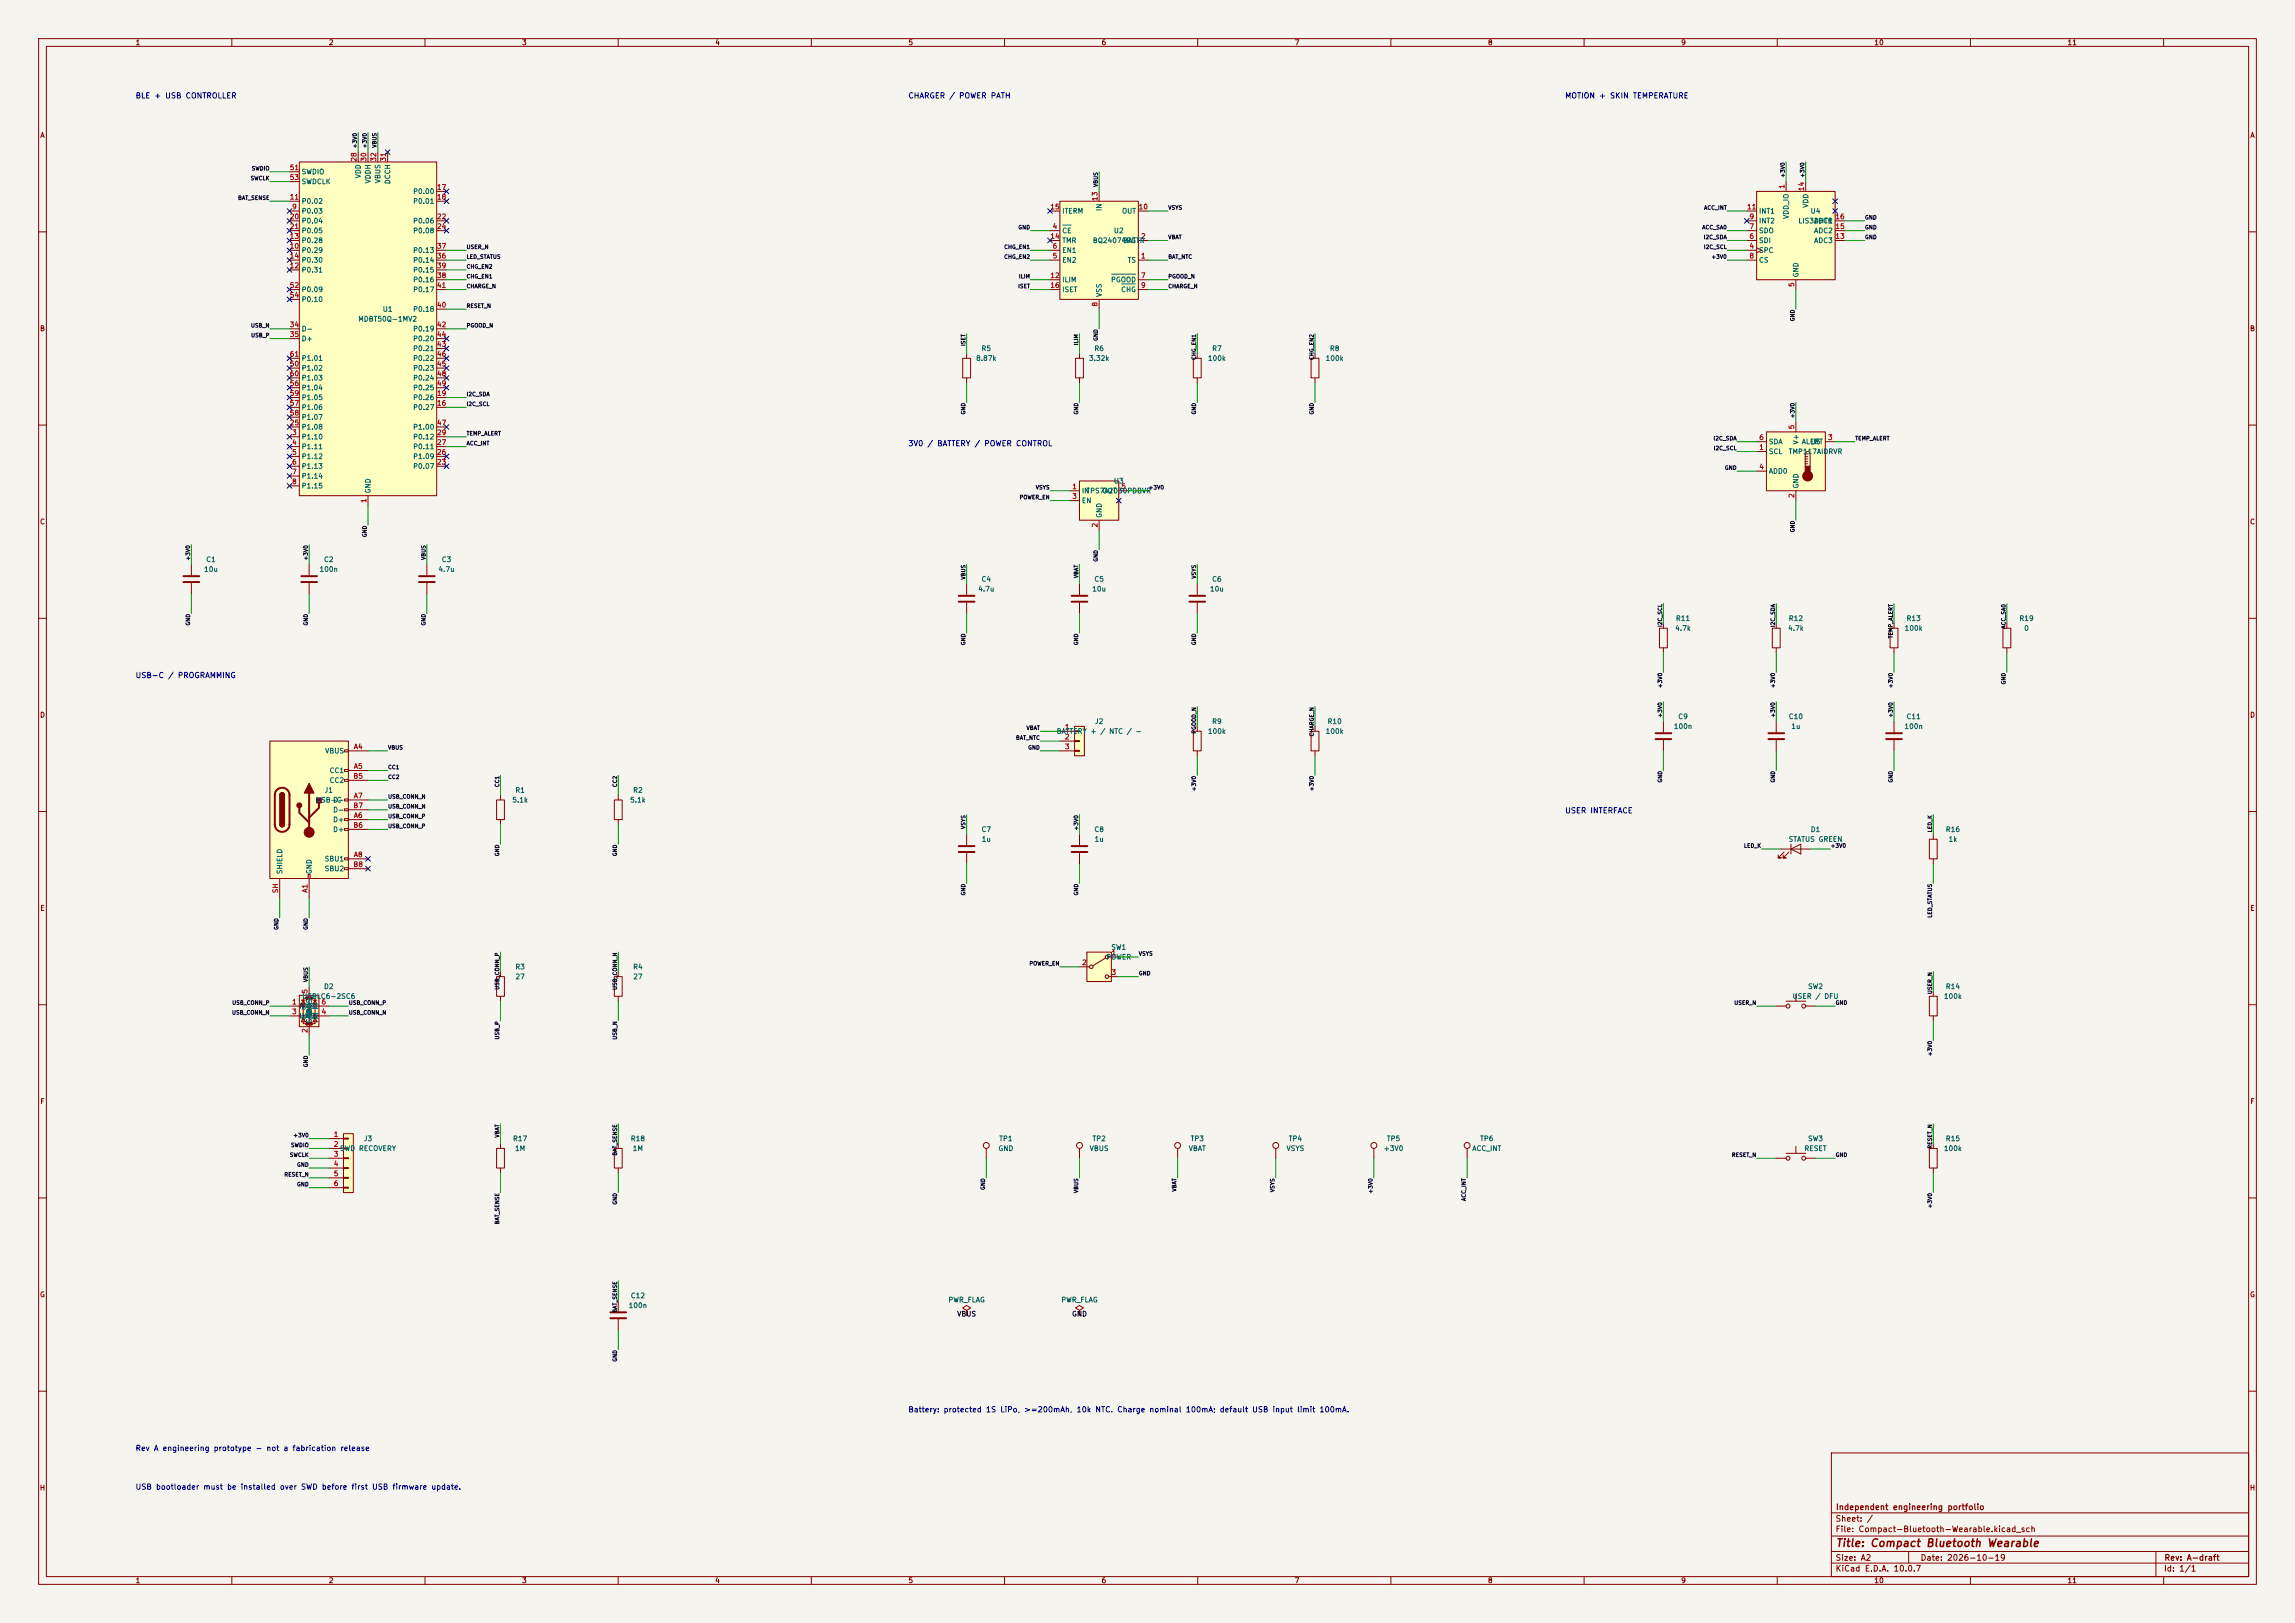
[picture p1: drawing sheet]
<svg xmlns="http://www.w3.org/2000/svg" width="594mm" height="420mm" viewBox="0 0 594 420" stroke-linecap="round" stroke-linejoin="round" font-family="sans-serif">
<defs><g id="words">
<text font-size="2" fill="#840000" x="475" y="400.8">Title: Compact Bluetooth Wearable</text>
<g font-size="1.5" fill="#840000">
<text x="475" y="394.1">Sheet: /</text>
<text x="475.1" y="391.1">Independent engineering portfolio</text>
<text x="475" y="396.8">File: Compact-Bluetooth-Wearable.kicad_sch</text>
<text x="475" y="407">KiCad E.D.A. 10.0.7</text>
<text x="475" y="404.2">Size: A2</text>
<text x="497" y="404.2">Date: 2026-10-19</text>
<text x="560" y="407">Id: 1/1</text>
<text x="560.1" y="404.2">Rev: A-draft</text>
</g>
<g font-size="1.4" fill="#0000c2">
<text x="35" y="25.8">BLE + USB CONTROLLER</text>
<text x="235" y="25.8">CHARGER / POWER PATH</text>
<text x="405" y="25.8">MOTION + SKIN TEMPERATURE</text>
<text x="235" y="115.8">3V0 / BATTERY / POWER CONTROL</text>
<text x="35" y="175.8">USB-C / PROGRAMMING</text>
<text x="405" y="210.8">USER INTERFACE</text>
<text x="235" y="365.8">Battery: protected 1S LiPo, &gt;=200mAh, 10k NTC. Charge nominal 100mA; default USB input limit 100mA.</text>
<text x="35" y="375.8">Rev A engineering prototype - not a fabrication release</text>
<text x="35" y="385.8">USB bootloader must be installed over SWD before first USB firmware update.</text>
</g>
<g font-size="1.3" fill="#840000">
<text x="35" y="12">1</text>
<text x="85" y="12">2</text>
<text x="135" y="12">3</text>
<text x="185" y="12">4</text>
<text x="235" y="12">5</text>
<text x="285" y="12">6</text>
<text x="335" y="12">7</text>
<text x="385" y="12">8</text>
<text x="435" y="12">9</text>
<text x="485" y="12">10</text>
<text x="535" y="12">11</text>
<text x="10.3" y="36">A</text>
<text x="582.3" y="36">A</text>
<text x="10.2" y="86">B</text>
<text x="582.2" y="86">B</text>
<text x="10.2" y="136">C</text>
<text x="582.2" y="136">C</text>
<text x="10.2" y="186">D</text>
<text x="582.2" y="186">D</text>
<text x="10.3" y="236">E</text>
<text x="582.3" y="236">E</text>
<text x="10.3" y="286">F</text>
<text x="582.3" y="286">F</text>
<text x="10.2" y="336">G</text>
<text x="582.2" y="336">G</text>
<text x="10.2" y="386">H</text>
<text x="582.2" y="386">H</text>
<text x="35" y="410">1</text>
<text x="85" y="410">2</text>
<text x="135" y="410">3</text>
<text x="185" y="410">4</text>
<text x="235" y="410">5</text>
<text x="285" y="410">6</text>
<text x="335" y="410">7</text>
<text x="385" y="410">8</text>
<text x="435" y="410">9</text>
<text x="485" y="410">10</text>
<text x="535" y="410">11</text>
</g>
<g font-size="1.3" fill="#a90000">
<text x="92.6" y="42" transform="rotate(-90 92.6 42)">28</text>
<text x="95.1" y="42" transform="rotate(-90 95.1 42)">30</text>
<text x="97.7" y="42" transform="rotate(-90 97.7 42)">32</text>
<text x="100.2" y="42" transform="rotate(-90 100.2 42)">31</text>
<text x="74.9" y="44.3">51</text>
<text x="74.9" y="46.9">53</text>
<text x="74.9" y="51.9">11</text>
<text x="113" y="49.4">17</text>
<text x="113" y="51.9">18</text>
<text x="284.3" y="52.1" transform="rotate(-90 284.3 52.1)">13</text>
<text x="462.1" y="49" transform="rotate(-90 462.1 49)">1</text>
<text x="467.2" y="49.6" transform="rotate(-90 467.2 49.6)">14</text>
<text x="74.9" y="57">20</text>
<text x="74.9" y="59.6">21</text>
<text x="75.5" y="54.5">9</text>
<text x="113" y="57">22</text>
<text x="113" y="59.6">24</text>
<text x="271.7" y="54.5">15</text>
<text x="272.3" y="59.6">4</text>
<text x="294.6" y="54.5">10</text>
<text x="452.1" y="54.5">11</text>
<text x="452.7" y="59.6">7</text>
<text x="452.7" y="57">9</text>
<text x="474.9" y="59.6">15</text>
<text x="474.9" y="57">16</text>
<text x="74.9" y="64.6">10</text>
<text x="74.9" y="62.1">13</text>
<text x="113" y="64.6">37</text>
<text x="271.7" y="62.1">14</text>
<text x="272.3" y="64.6">6</text>
<text x="295.2" y="62.1">2</text>
<text x="452.7" y="64.6">4</text>
<text x="452.7" y="62.1">6</text>
<text x="474.9" y="62.1">13</text>
<text x="74.9" y="69.7">12</text>
<text x="74.9" y="67.2">14</text>
<text x="113" y="67.2">36</text>
<text x="113" y="69.7">39</text>
<text x="272.3" y="67.2">5</text>
<text x="295.2" y="67.2">1</text>
<text x="452.7" y="67.2">8</text>
<text x="74.9" y="74.8">52</text>
<text x="74.9" y="77.3">54</text>
<text x="113" y="72.3">38</text>
<text x="113" y="74.8">41</text>
<text x="271.7" y="72.3">12</text>
<text x="271.7" y="74.8">16</text>
<text x="295.2" y="72.3">7</text>
<text x="295.2" y="74.8">9</text>
<text x="464.7" y="74.4" transform="rotate(-90 464.7 74.4)">5</text>
<text x="113" y="79.9">40</text>
<text x="284.3" y="79.5" transform="rotate(-90 284.3 79.5)">8</text>
<text x="74.9" y="85">34</text>
<text x="74.9" y="87.5">35</text>
<text x="113" y="85">42</text>
<text x="113" y="87.5">44</text>
<text x="74.9" y="95.1">50</text>
<text x="74.9" y="92.6">61</text>
<text x="113" y="90">43</text>
<text x="113" y="95.1">45</text>
<text x="113" y="92.6">46</text>
<text x="74.9" y="100.2">56</text>
<text x="74.9" y="97.7">60</text>
<text x="113" y="97.7">48</text>
<text x="113" y="100.2">49</text>
<text x="74.9" y="105.3">57</text>
<text x="74.9" y="107.8">58</text>
<text x="74.9" y="102.7">59</text>
<text x="113" y="105.3">16</text>
<text x="113" y="102.7">19</text>
<text x="74.9" y="110.4">25</text>
<text x="75.5" y="112.9">3</text>
<text x="113" y="112.9">29</text>
<text x="113" y="110.4">47</text>
<text x="464.7" y="111.2" transform="rotate(-90 464.7 111.2)">5</text>
<text x="75.5" y="115.4">4</text>
<text x="75.5" y="118">5</text>
<text x="113" y="118">26</text>
<text x="113" y="115.4">27</text>
<text x="455.2" y="116.7">1</text>
<text x="455.2" y="114.2">6</text>
<text x="473" y="114.2">3</text>
<text x="75.5" y="120.5">6</text>
<text x="75.5" y="123.1">7</text>
<text x="75.5" y="125.6">8</text>
<text x="113" y="120.5">23</text>
<text x="455.2" y="121.8">4</text>
<text x="95.1" y="130.3" transform="rotate(-90 95.1 130.3)">1</text>
<text x="277.4" y="126.9">1</text>
<text x="277.4" y="129.4">3</text>
<text x="290.1" y="126.9">5</text>
<text x="464.7" y="129" transform="rotate(-90 464.7 129)">2</text>
<text x="284.3" y="136.6" transform="rotate(-90 284.3 136.6)">2</text>
<text x="275.5" y="189.1">1</text>
<text x="275.5" y="191.6">2</text>
<text x="91.4" y="194.2">A4</text>
<text x="275.5" y="194.2">3</text>
<text x="91.3" y="201.8">B5</text>
<text x="91.4" y="199.3">A5</text>
<text x="91.3" y="209.4">B7</text>
<text x="91.4" y="206.9">A7</text>
<text x="91.3" y="214.5">B6</text>
<text x="91.4" y="212">A6</text>
<text x="91.3" y="224.7">B8</text>
<text x="91.4" y="222.1">A8</text>
<text x="72.3" y="231.3" transform="rotate(-90 72.3 231.3)">SH</text>
<text x="79.9" y="231.1" transform="rotate(-90 79.9 231.1)">A1</text>
<text x="279.9" y="250.1">2</text>
<text x="287.6" y="247.5">1</text>
<text x="79.9" y="257.3" transform="rotate(-90 79.9 257.3)">5</text>
<text x="287.6" y="252.6">3</text>
<text x="75.5" y="260.2">1</text>
<text x="75.5" y="262.8">3</text>
<text x="83.1" y="262.8">4</text>
<text x="83.1" y="260.2">6</text>
<text x="79.9" y="267.4" transform="rotate(-90 79.9 267.4)">2</text>
<text x="86.3" y="294.5">1</text>
<text x="86.3" y="297">2</text>
<text x="86.3" y="299.6">3</text>
<text x="86.3" y="302.1">4</text>
<text x="86.3" y="304.7">5</text>
<text x="86.3" y="307.2">6</text>
</g>
<g font-size="1.3" fill="#006464">
<text x="78" y="45.4">SWDIO</text>
<text x="78" y="48">SWDCLK</text>
<text x="93.7" y="46.3" transform="rotate(-90 93.7 46.3)">VDD</text>
<text x="96.2" y="47.6" transform="rotate(-90 96.2 47.6)">VDDH</text>
<text x="98.8" y="47.5" transform="rotate(-90 98.8 47.5)">VBUS</text>
<text x="101.3" y="47.8" transform="rotate(-90 101.3 47.8)">DCCH</text>
<text x="78" y="53">P0.02</text>
<text x="106.8" y="50.5">P0.00</text>
<text x="106.8" y="53">P0.01</text>
<text x="468.3" y="53.9" transform="rotate(-90 468.3 53.9)">VDD</text>
<text x="78" y="55.6">P0.03</text>
<text x="78" y="58.1">P0.04</text>
<text x="106.8" y="58.1">P0.06</text>
<text x="274.8" y="55.6">ITERM</text>
<text x="285.4" y="54.7" transform="rotate(-90 285.4 54.7)">IN</text>
<text x="290.3" y="55.6">OUT</text>
<text x="455.1" y="58.1">INT2</text>
<text x="455.1" y="55.6">INT1</text>
<text x="463.2" y="56.8" transform="rotate(-90 463.2 56.8)">VDD_IO</text>
<text x="465.3" y="58.1">LIS3DHTR</text>
<text x="468.5" y="55.6">U4</text>
<text x="469.4" y="58.1">ADC1</text>
<text x="78" y="65.7">P0.29</text>
<text x="78" y="63.2">P0.28</text>
<text x="78" y="60.7">P0.05</text>
<text x="106.8" y="60.7">P0.08</text>
<text x="106.8" y="65.7">P0.13</text>
<text x="274.8" y="60.7">CE</text>
<text x="274.8" y="65.7">EN1</text>
<text x="274.8" y="63.2">TMR</text>
<text x="282.7" y="63.2">BQ24074RGTR</text>
<text x="288.2" y="60.7">U2</text>
<text x="290.6" y="63.2">BAT</text>
<text x="455.1" y="65.7">SPC</text>
<text x="455.1" y="63.2">SDI</text>
<text x="455.1" y="60.7">SDO</text>
<text x="469.4" y="63.2">ADC3</text>
<text x="469.4" y="60.7">ADC2</text>
<text x="78" y="70.8">P0.31</text>
<text x="78" y="68.3">P0.30</text>
<text x="106.8" y="68.3">P0.14</text>
<text x="106.8" y="70.8">P0.15</text>
<text x="274.8" y="68.3">EN2</text>
<text x="291.7" y="68.3">TS</text>
<text x="455.1" y="68.3">CS</text>
<text x="465.8" y="71.9" transform="rotate(-90 465.8 71.9)">GND</text>
<text x="78" y="75.9">P0.09</text>
<text x="106.8" y="73.4">P0.16</text>
<text x="106.8" y="75.9">P0.17</text>
<text x="274.8" y="73.4">ILIM</text>
<text x="274.8" y="75.9">ISET</text>
<text x="285.4" y="77" transform="rotate(-90 285.4 77)">VSS</text>
<text x="287.4" y="73.4">PGOOD</text>
<text x="290" y="75.9">CHG</text>
<text x="78" y="78.4">P0.10</text>
<text x="92.6" y="83.5">MDBT50Q-1MV2</text>
<text x="98.9" y="81">U1</text>
<text x="106.8" y="81">P0.18</text>
<text x="78" y="86.1">D-</text>
<text x="78" y="88.6">D+</text>
<text x="106.8" y="86.1">P0.19</text>
<text x="106.8" y="88.6">P0.20</text>
<text x="78" y="93.7">P1.01</text>
<text x="106.8" y="91.1">P0.21</text>
<text x="106.8" y="93.7">P0.22</text>
<text x="252.5" y="93.7">8.87k</text>
<text x="253.9" y="91.1">R5</text>
<text x="281.7" y="93.7">3.32k</text>
<text x="283.1" y="91.1">R6</text>
<text x="312.5" y="93.7">100k</text>
<text x="313.6" y="91.1">R7</text>
<text x="343" y="93.7">100k</text>
<text x="344.1" y="91.1">R8</text>
<text x="78" y="96.2">P1.02</text>
<text x="78" y="101.3">P1.04</text>
<text x="78" y="98.8">P1.03</text>
<text x="106.8" y="96.2">P0.23</text>
<text x="106.8" y="98.8">P0.24</text>
<text x="106.8" y="101.3">P0.25</text>
<text x="78" y="106.4">P1.06</text>
<text x="78" y="103.8">P1.05</text>
<text x="106.8" y="106.4">P0.27</text>
<text x="106.8" y="103.8">P0.26</text>
<text x="78" y="114">P1.10</text>
<text x="78" y="111.5">P1.08</text>
<text x="78" y="108.9">P1.07</text>
<text x="106.8" y="114">P0.12</text>
<text x="106.8" y="111.5">P1.00</text>
<text x="78" y="116.5">P1.11</text>
<text x="78" y="119.1">P1.12</text>
<text x="106.8" y="119.1">P1.09</text>
<text x="106.8" y="116.5">P0.11</text>
<text x="457.7" y="117.8">SCL</text>
<text x="457.7" y="115.3">SDA</text>
<text x="462.8" y="117.8">TMP117AIDRVR</text>
<text x="465.8" y="115.2" transform="rotate(-90 465.8 115.2)">V+</text>
<text x="466.2" y="115.3">ALERT</text>
<text x="468.5" y="115.3">U5</text>
<text x="78" y="121.6">P1.13</text>
<text x="78" y="124.2">P1.14</text>
<text x="106.8" y="121.6">P0.07</text>
<text x="288.2" y="125.4">U3</text>
<text x="457.7" y="122.9">ADD0</text>
<text x="78" y="126.7">P1.15</text>
<text x="96.2" y="127.8" transform="rotate(-90 96.2 127.8)">GND</text>
<text x="279.9" y="128">IN</text>
<text x="279.9" y="130.5">EN</text>
<text x="281.1" y="128">TPS7A2030PDBVR</text>
<text x="285.2" y="128">OUT</text>
<text x="465.8" y="126.5" transform="rotate(-90 465.8 126.5)">GND</text>
<text x="285.4" y="134.1" transform="rotate(-90 285.4 134.1)">GND</text>
<text x="52.7" y="148.3">10u</text>
<text x="53.2" y="145.7">C1</text>
<text x="82.6" y="148.3">100n</text>
<text x="83.7" y="145.7">C2</text>
<text x="113.4" y="148.3">4.7u</text>
<text x="114.2" y="145.7">C3</text>
<text x="253.1" y="153.4">4.7u</text>
<text x="253.9" y="150.8">C4</text>
<text x="282.6" y="153.4">10u</text>
<text x="283.1" y="150.8">C5</text>
<text x="313" y="153.4">10u</text>
<text x="313.6" y="150.8">C6</text>
<text x="433.6" y="161">R11</text>
<text x="462.8" y="161">R12</text>
<text x="493.3" y="161">R13</text>
<text x="522.5" y="161">R19</text>
<text x="433.5" y="163.5">4.7k</text>
<text x="462.7" y="163.5">4.7k</text>
<text x="492.8" y="163.5">100k</text>
<text x="523.8" y="163.5">0</text>
<text x="273.3" y="190.2">BATTERY + / NTC / -</text>
<text x="283.3" y="187.7">J2</text>
<text x="312.5" y="190.2">100k</text>
<text x="313.6" y="187.7">R9</text>
<text x="343" y="190.2">100k</text>
<text x="343.5" y="187.7">R10</text>
<text x="433.1" y="188.9">100n</text>
<text x="434.2" y="186.4">C9</text>
<text x="462.8" y="186.4">C10</text>
<text x="463.5" y="188.9">1u</text>
<text x="492.8" y="188.9">100n</text>
<text x="493.3" y="186.4">C11</text>
<text x="84" y="195.3">VBUS</text>
<text x="85.2" y="200.4">CC1</text>
<text x="85.2" y="202.9">CC2</text>
<text x="81.6" y="208">USB-C</text>
<text x="83.9" y="205.4">J1</text>
<text x="86.1" y="208">D-</text>
<text x="132.5" y="208">5.1k</text>
<text x="133.3" y="205.4">R1</text>
<text x="162.9" y="208">5.1k</text>
<text x="163.7" y="205.4">R2</text>
<text x="86.1" y="213.1">D+</text>
<text x="86.1" y="215.6">D+</text>
<text x="86.1" y="210.5">D-</text>
<text x="253.9" y="215.6">C7</text>
<text x="283.1" y="215.6">C8</text>
<text x="468.5" y="215.6">D1</text>
<text x="503.5" y="215.6">R16</text>
<text x="254" y="218.1">1u</text>
<text x="283.2" y="218.1">1u</text>
<text x="462.8" y="218.1">STATUS GREEN</text>
<text x="504.2" y="218.1">1k</text>
<text x="73.4" y="226.3" transform="rotate(-90 73.4 226.3)">SHIELD</text>
<text x="81" y="226.3" transform="rotate(-90 81 226.3)">GND</text>
<text x="83.9" y="223.2">SBU1</text>
<text x="83.9" y="225.8">SBU2</text>
<text x="133.3" y="251.2">R3</text>
<text x="163.7" y="251.2">R4</text>
<text x="286.2" y="248.6">POWER</text>
<text x="287.5" y="246.1">SW1</text>
<text x="83.7" y="256.2">D2</text>
<text x="133.3" y="253.7">27</text>
<text x="163.8" y="253.7">27</text>
<text x="467.8" y="256.2">SW2</text>
<text x="503.5" y="256.2">R14</text>
<text x="77.3" y="261.3">I/O1</text>
<text x="78" y="261.3">I/O1</text>
<text x="78" y="263.9">I/O2</text>
<text x="78.1" y="258.8">USBLC6-2SC6</text>
<text x="81" y="263.4" transform="rotate(-90 81 263.4)">VBUS</text>
<text x="463.8" y="258.8">USER / DFU</text>
<text x="503" y="258.8">100k</text>
<text x="81" y="264.9" transform="rotate(-90 81 264.9)">GND</text>
<text x="87.9" y="298.1">SWD RECOVERY</text>
<text x="94" y="295.6">J3</text>
<text x="132.6" y="295.6">R17</text>
<text x="133.2" y="298.1">1M</text>
<text x="163.1" y="295.6">R18</text>
<text x="163.6" y="298.1">1M</text>
<text x="258.3" y="298.1">GND</text>
<text x="258.5" y="295.6">TP1</text>
<text x="281.9" y="298.1">VBUS</text>
<text x="282.6" y="295.6">TP2</text>
<text x="307.5" y="298.1">VBAT</text>
<text x="308" y="295.6">TP3</text>
<text x="332.9" y="298.1">VSYS</text>
<text x="333.4" y="295.6">TP4</text>
<text x="358" y="298.1">+3V0</text>
<text x="358.8" y="295.6">TP5</text>
<text x="380.9" y="298.1">ACC_INT</text>
<text x="383" y="295.6">TP6</text>
<text x="466.9" y="298.1">RESET</text>
<text x="467.8" y="295.6">SW3</text>
<text x="503" y="298.1">100k</text>
<text x="503.5" y="295.6">R15</text>
<text x="162.6" y="338.8">100n</text>
<text x="163.1" y="336.2">C12</text>
<text x="245.3" y="337.3">PWR_FLAG</text>
<text x="274.6" y="337.3">PWR_FLAG</text>
</g>
<g font-size="1.3" fill="#0f0f0f">
<text x="247.6" y="341">VBUS</text>
<text x="277.3" y="341">GND</text>
</g>
<g font-size="1" fill="#0f0f0f">
<text x="92.6" y="38.5" transform="rotate(-90 92.6 38.5)">+3V0</text>
<text x="95.1" y="38.5" transform="rotate(-90 95.1 38.5)">+3V0</text>
<text x="97.7" y="38.3" transform="rotate(-90 97.7 38.3)">VBUS</text>
<text x="64.7" y="46.9">SWCLK</text>
<text x="65" y="44.3">SWDIO</text>
<text x="462.2" y="46.1" transform="rotate(-90 462.2 46.1)">+3V0</text>
<text x="467.3" y="46.1" transform="rotate(-90 467.3 46.1)">+3V0</text>
<text x="61.5" y="52">BAT_SENSE</text>
<text x="284.4" y="48.5" transform="rotate(-90 284.4 48.5)">VBUS</text>
<text x="263.5" y="59.6">GND</text>
<text x="302.3" y="54.5">VSYS</text>
<text x="440.5" y="59.6">ACC_SA0</text>
<text x="440.9" y="54.5">ACC_INT</text>
<text x="482.6" y="59.6">GND</text>
<text x="482.6" y="57">GND</text>
<text x="120.7" y="64.7">USER_N</text>
<text x="259.8" y="64.7">CHG_EN1</text>
<text x="302.3" y="62.1">VBAT</text>
<text x="440.8" y="62.1">I2C_SDA</text>
<text x="440.9" y="64.7">I2C_SCL</text>
<text x="482.6" y="62.1">GND</text>
<text x="120.7" y="67.2">LED_STATUS</text>
<text x="120.7" y="69.7">CHG_EN2</text>
<text x="259.8" y="67.2">CHG_EN2</text>
<text x="302.3" y="67.2">BAT_NTC</text>
<text x="442.8" y="67.2">+3V0</text>
<text x="120.7" y="72.3">CHG_EN1</text>
<text x="120.7" y="74.8">CHARGE_N</text>
<text x="263.4" y="74.8">ISET</text>
<text x="263.6" y="72.3">ILIM</text>
<text x="302.3" y="72.3">PGOOD_N</text>
<text x="302.3" y="74.8">CHARGE_N</text>
<text x="120.7" y="79.9">RESET_N</text>
<text x="464.7" y="83.3" transform="rotate(-90 464.7 83.3)">GND</text>
<text x="64.8" y="85">USB_N</text>
<text x="64.9" y="87.5">USB_P</text>
<text x="120.7" y="85">PGOOD_N</text>
<text x="250.1" y="89.7" transform="rotate(-90 250.1 89.7)">ISET</text>
<text x="279.3" y="89.5" transform="rotate(-90 279.3 89.5)">ILIM</text>
<text x="284.4" y="88.3" transform="rotate(-90 284.4 88.3)">GND</text>
<text x="309.8" y="93.3" transform="rotate(-90 309.8 93.3)">CHG_EN1</text>
<text x="340.3" y="93.3" transform="rotate(-90 340.3 93.3)">CHG_EN2</text>
<text x="120.7" y="105.3">I2C_SCL</text>
<text x="120.7" y="102.8">I2C_SDA</text>
<text x="250.1" y="107.4" transform="rotate(-90 250.1 107.4)">GND</text>
<text x="279.3" y="107.4" transform="rotate(-90 279.3 107.4)">GND</text>
<text x="309.8" y="107.4" transform="rotate(-90 309.8 107.4)">GND</text>
<text x="340.3" y="107.4" transform="rotate(-90 340.3 107.4)">GND</text>
<text x="120.7" y="112.9">TEMP_ALERT</text>
<text x="464.7" y="108.3" transform="rotate(-90 464.7 108.3)">+3V0</text>
<text x="120.7" y="115.5">ACC_INT</text>
<text x="443.4" y="114.2">I2C_SDA</text>
<text x="443.4" y="116.7">I2C_SCL</text>
<text x="480.1" y="114.2">TEMP_ALERT</text>
<text x="446.3" y="121.8">GND</text>
<text x="263.8" y="129.4">POWER_EN</text>
<text x="268" y="126.9">VSYS</text>
<text x="297.2" y="126.9">+3V0</text>
<text x="464.7" y="137.9" transform="rotate(-90 464.7 137.9)">GND</text>
<text x="95.1" y="139.1" transform="rotate(-90 95.1 139.1)">GND</text>
<text x="49.4" y="145.2" transform="rotate(-90 49.4 145.2)">+3V0</text>
<text x="79.9" y="145.2" transform="rotate(-90 79.9 145.2)">+3V0</text>
<text x="110.4" y="145" transform="rotate(-90 110.4 145)">VBUS</text>
<text x="279.3" y="149.7" transform="rotate(-90 279.3 149.7)">VBAT</text>
<text x="284.4" y="145.5" transform="rotate(-90 284.4 145.5)">GND</text>
<text x="309.8" y="149.9" transform="rotate(-90 309.8 149.9)">VSYS</text>
<text x="250.1" y="150.1" transform="rotate(-90 250.1 150.1)">VBUS</text>
<text x="49.4" y="162" transform="rotate(-90 49.4 162)">GND</text>
<text x="79.9" y="162" transform="rotate(-90 79.9 162)">GND</text>
<text x="110.4" y="162" transform="rotate(-90 110.4 162)">GND</text>
<text x="250.1" y="167.1" transform="rotate(-90 250.1 167.1)">GND</text>
<text x="279.3" y="167.1" transform="rotate(-90 279.3 167.1)">GND</text>
<text x="309.8" y="167.1" transform="rotate(-90 309.8 167.1)">GND</text>
<text x="430.4" y="162.4" transform="rotate(-90 430.4 162.4)">I2C_SCL</text>
<text x="459.6" y="162.4" transform="rotate(-90 459.6 162.4)">I2C_SDA</text>
<text x="490.1" y="165.3" transform="rotate(-90 490.1 165.3)">TEMP_ALERT</text>
<text x="519.3" y="162.8" transform="rotate(-90 519.3 162.8)">ACC_SA0</text>
<text x="430.4" y="178.2" transform="rotate(-90 430.4 178.2)">+3V0</text>
<text x="459.6" y="178.2" transform="rotate(-90 459.6 178.2)">+3V0</text>
<text x="490.1" y="178.2" transform="rotate(-90 490.1 178.2)">+3V0</text>
<text x="519.3" y="177.2" transform="rotate(-90 519.3 177.2)">GND</text>
<text x="430.4" y="185.8" transform="rotate(-90 430.4 185.8)">+3V0</text>
<text x="459.6" y="185.8" transform="rotate(-90 459.6 185.8)">+3V0</text>
<text x="490.1" y="185.8" transform="rotate(-90 490.1 185.8)">+3V0</text>
<text x="262.8" y="191.7">BAT_NTC</text>
<text x="265.6" y="189.1">VBAT</text>
<text x="309.8" y="190" transform="rotate(-90 309.8 190)">PGOOD_N</text>
<text x="340.3" y="190.7" transform="rotate(-90 340.3 190.7)">CHARGE_N</text>
<text x="100.3" y="194.2">VBUS</text>
<text x="266" y="194.2">GND</text>
<text x="100.3" y="199.3">CC1</text>
<text x="100.3" y="201.8">CC2</text>
<text x="129.4" y="203.8" transform="rotate(-90 129.4 203.8)">CC1</text>
<text x="159.9" y="203.8" transform="rotate(-90 159.9 203.8)">CC2</text>
<text x="430.4" y="202.6" transform="rotate(-90 430.4 202.6)">GND</text>
<text x="459.6" y="202.6" transform="rotate(-90 459.6 202.6)">GND</text>
<text x="490.1" y="202.6" transform="rotate(-90 490.1 202.6)">GND</text>
<text x="100.3" y="206.9">USB_CONN_N</text>
<text x="100.3" y="209.4">USB_CONN_N</text>
<text x="309.8" y="204.9" transform="rotate(-90 309.8 204.9)">+3V0</text>
<text x="340.3" y="204.9" transform="rotate(-90 340.3 204.9)">+3V0</text>
<text x="100.3" y="212">USB_CONN_P</text>
<text x="100.3" y="214.5">USB_CONN_P</text>
<text x="250.1" y="214.6" transform="rotate(-90 250.1 214.6)">VSYS</text>
<text x="279.3" y="215" transform="rotate(-90 279.3 215)">+3V0</text>
<text x="500.3" y="215.5" transform="rotate(-90 500.3 215.5)">LED_K</text>
<text x="129.4" y="221.7" transform="rotate(-90 129.4 221.7)">GND</text>
<text x="159.9" y="221.7" transform="rotate(-90 159.9 221.7)">GND</text>
<text x="451.3" y="219.6">LED_K</text>
<text x="473.7" y="219.6">+3V0</text>
<text x="250.1" y="231.8" transform="rotate(-90 250.1 231.8)">GND</text>
<text x="279.3" y="231.8" transform="rotate(-90 279.3 231.8)">GND</text>
<text x="500.3" y="237.6" transform="rotate(-90 500.3 237.6)">LED_STATUS</text>
<text x="72.3" y="240.7" transform="rotate(-90 72.3 240.7)">GND</text>
<text x="79.9" y="240.7" transform="rotate(-90 79.9 240.7)">GND</text>
<text x="266.3" y="250.1">POWER_EN</text>
<text x="294.6" y="247.5">VSYS</text>
<text x="79.9" y="254.2" transform="rotate(-90 79.9 254.2)">VBUS</text>
<text x="129.4" y="256.2" transform="rotate(-90 129.4 256.2)">USB_CONN_P</text>
<text x="159.9" y="256.3" transform="rotate(-90 159.9 256.3)">USB_CONN_N</text>
<text x="294.6" y="252.6">GND</text>
<text x="500.3" y="257.4" transform="rotate(-90 500.3 257.4)">USER_N</text>
<text x="59.9" y="262.8">USB_CONN_N</text>
<text x="60" y="260.2">USB_CONN_P</text>
<text x="90.2" y="262.8">USB_CONN_N</text>
<text x="90.2" y="260.2">USB_CONN_P</text>
<text x="448.7" y="260.2">USER_N</text>
<text x="475" y="260.2">GND</text>
<text x="129.4" y="269.1" transform="rotate(-90 129.4 269.1)">USB_P</text>
<text x="159.9" y="269.2" transform="rotate(-90 159.9 269.2)">USB_N</text>
<text x="500.3" y="273.4" transform="rotate(-90 500.3 273.4)">+3V0</text>
<text x="79.9" y="276.3" transform="rotate(-90 79.9 276.3)">GND</text>
<text x="74.9" y="299.6">SWCLK</text>
<text x="75.2" y="297.1">SWDIO</text>
<text x="75.8" y="294.5">+3V0</text>
<text x="129.4" y="294.5" transform="rotate(-90 129.4 294.5)">VBAT</text>
<text x="159.9" y="299.2" transform="rotate(-90 159.9 299.2)">BAT_SENSE</text>
<text x="448.1" y="299.6">RESET_N</text>
<text x="475" y="299.6">GND</text>
<text x="500.3" y="297.4" transform="rotate(-90 500.3 297.4)">RESET_N</text>
<text x="73.5" y="304.7">RESET_N</text>
<text x="76.8" y="302.2">GND</text>
<text x="76.8" y="307.2">GND</text>
<text x="159.9" y="311.9" transform="rotate(-90 159.9 311.9)">GND</text>
<text x="255.2" y="308" transform="rotate(-90 255.2 308)">GND</text>
<text x="279.3" y="308.9" transform="rotate(-90 279.3 308.9)">VBUS</text>
<text x="304.7" y="308.5" transform="rotate(-90 304.7 308.5)">VBAT</text>
<text x="330.1" y="308.6" transform="rotate(-90 330.1 308.6)">VSYS</text>
<text x="355.5" y="309" transform="rotate(-90 355.5 309)">+3V0</text>
<text x="379.6" y="310.9" transform="rotate(-90 379.6 310.9)">ACC_INT</text>
<text x="129.4" y="317" transform="rotate(-90 129.4 317)">BAT_SENSE</text>
<text x="500.3" y="312.8" transform="rotate(-90 500.3 312.8)">+3V0</text>
<text x="159.9" y="339.8" transform="rotate(-90 159.9 339.8)">BAT_SENSE</text>
<text x="159.9" y="352.5" transform="rotate(-90 159.9 352.5)">GND</text>
</g>
</g></defs>
<path d="M0 0h594v420h-594z" fill="#f5f4ef" stroke="#f5f4ef" stroke-width=".26"/>
<g fill="none" stroke="#840000" stroke-width=".26">
<path d="M10 10h574v400h-574zM12 12h570v396h-570zM60 10v2M110 10v2M160 10v2M210 10v2M260 10v2M310 10v2M360 10v2M410 10v2M460 10v2M510 10v2"/>
<path d="M560 10v2M10 60h2M582 60h2M10 110h2M582 110h2M10 160h2M582 160h2M10 210h2M582 210h2M10 260h2M582 260h2M10 310h2"/>
<path d="M582 310h2M10 360h2M474 376h108v32h-108zM582 360h2M474 397.5h108M474 391.5h108M60 408v2M110 408v2M160 408v2M210 408v2M260 408v2M310 408v2"/>
<path d="M360 408v2M410 408v2M460 408v2M474 404.5h108M474 401.5h108M494 401.5v3M510 408v2M558 401.5v6.5M560 408v2"/>
</g>
<path d="M454.7 49.5h20.3v22.9h-20.3z" fill="#ffffc2"/>
<g fill="none" stroke="#840000" stroke-width=".26">
<path d="M452.1 59.7h2.6M452.1 57.2h2.6M452.1 54.6h2.6M454.7 49.5h20.3v22.9h-20.3zM462.3 47v2.5M467.4 47v2.5M475 59.7h2.5M475 57.2h2.5M452.1 64.8h2.6M452.1 62.2h2.6M452.1 67.3h2.6M454.7 64.1l1.2 .7-1.2 .6"/>
<path d="M464.8 72.4v2.5M475 62.2h2.5M128.5 297.2h2.1v5.1h-2.1zM129.5 295.9v1.3M129.5 302.3v1.2"/>
</g>
<path d="M281.3 246.4h6.4v7.6h-6.4z" fill="#ffffc2"/>
<g fill="none" stroke="#840000" stroke-width=".26">
<path d="M249.2 92.7h2v5.1h-2zM250.2 91.4v1.3M250.2 97.8v1.3M279.4 250.2h2.5M281.3 246.4h6.4v7.6h-6.4zM286.1 247.9l-3.3 2M287 247.7h2.6M287 252.7h2.6"/>
<circle cx="282.4" cy="250.2" r=".46"/>
<circle cx="286.5" cy="247.7" r=".46"/>
<circle cx="286.5" cy="252.7" r=".46"/>
</g>
<path d="M278.1 188h2.6v7.6h-2.6z" fill="#ffffc2"/>
<path d="M274.3 189.2h3.8M274.3 191.8h3.8M274.3 194.3h3.8M278.1 188h2.6v7.6h-2.6zM278.1 189.1h1.3v.3h-1.3zM278.1 191.6h1.3v.3h-1.3zM278.1 194.2h1.3v.2h-1.3z" fill="none" stroke="#840000" stroke-width=".26"/>
<path d="M274.3 52.1h20.3v25.4h-20.3z" fill="#ffffc2"/>
<g fill="none" stroke="#840000" stroke-width=".26">
<path d="M271.8 59.7h2.5M271.8 54.6h2.5M274.3 52.1h20.3v25.4h-20.3zM284.5 49.5v2.6M294.6 54.6h2.6M271.8 67.3h2.5M271.8 62.2h2.5M271.8 64.8h2.5M271.8 72.4h2.5M271.8 74.9h2.5M284.5 77.5v2.5M294.6 67.3h2.6"/>
<path d="M294.6 62.2h2.6M294.6 72.4h2.6M294.6 74.9h2.6M278.4 92.7h2v5.1h-2zM279.4 91.4v1.3M279.4 97.8v1.3M339.3 92.7h2.1v5.1h-2.1zM340.4 91.4v1.3M340.4 97.8v1.3M458.7 162.6h2.1v5h-2.1zM459.7 161.3v1.3M459.7 167.6v1.3"/>
<path d="M489.2 162.6h2v5h-2zM490.2 161.3v1.3M490.2 167.6v1.3M518.4 162.6h2v5h-2zM519.4 161.3v1.3M519.4 167.6v1.3M430.5 186.7v2.8M430.5 191.5v2.8M490.2 186.7v2.8M490.2 191.5v2.8M279.4 215.9v2.8M461 219.7h7.6"/>
<path d="M463.5 219.7l2.6-1.3v2.6zM463.5 218.4v2.6M279.4 220.7v2.8M461.8 220.5l-1.6 1.5h.8h-.8v-.8M463 220.5l-1.5 1.5h.8h-.8v-.8M462.3 259.1h5.1M464.8 257.3v1.8M499.4 257.8h2v5.1h-2zM500.4 256.5v1.3M459.7 260.4h2.6M467.4 260.4h2.5M500.4 262.9v1.3"/>
<path d="M255.3 297.2v2.5M355.6 297.2v2.5M379.7 297.2v2.5M499.4 297.2h2v5.1h-2zM500.4 295.9v1.3M500.4 302.3v1.2M250.2 339.1l1-.6-1-.7-1 .7 1 .6v1.3M279.4 339.1l1-.6-1-.7-1 .7 1 .6v1.3M250.2 340.4h.1M279.4 340.4h.1"/>
<circle cx="462.8" cy="260.4" r=".51"/>
<circle cx="466.9" cy="260.4" r=".51"/>
<circle cx="255.3" cy="296.4" r=".76"/>
<circle cx="355.6" cy="296.4" r=".76"/>
<circle cx="379.7" cy="296.4" r=".76"/>
</g>
<path d="M275.1 58.2h2.1M287.7 70.9h6.2M290.3 73.5h3.6" fill="none" stroke="#006464" stroke-width=".26"/>
<path d="M428.5 189.7h4.1M428.5 191.3h4.1M488.2 189.7h4.1M488.2 191.3h4.1M277.4 218.9h4M277.4 220.5h4" fill="none" stroke="#840000" stroke-width=".51"/>
<path d="M457.2 111.8h15.2v15.2h-15.2z" fill="#ffffc2"/>
<g fill="none" stroke="#840000" stroke-width=".26">
<path d="M308.9 92.7h2v5.1h-2zM309.9 91.4v1.3M309.9 97.8v1.3M454.7 116.8h2.5M454.7 114.3h2.5M457.2 111.8h15.2v15.2h-15.2zM464.8 109.2v2.6M467.2 117.5l.2-.4 .4-.2h.4l.3 .4v3.4M467.2 117.5v3.2M467.2 117.5h.7M467.2 118.1h.7M467.2 118.7h.7"/>
<path d="M467.2 119.4h.7M472.4 114.3h2.6M454.7 121.9h2.5M464.8 127v2.5M467.2 120h.7M499.4 217.2h2v5.1h-2zM500.4 215.9v1.3M500.4 222.3v1.2"/>
</g>
<g fill="#840000" stroke="#840000" stroke-width=".26">
<path d="M467.2 120.7h1.3v1.9h-1.3z"/>
<circle cx="467.9" cy="123.2" r="1.27"/>
</g>
<path d="M279.4 124.5h10.2v10.1h-10.2z" fill="#ffffc2"/>
<g fill="none" stroke="#840000" stroke-width=".26">
<path d="M276.9 127h2.5M276.9 129.5h2.5M279.4 124.5h10.2v10.1h-10.2zM284.5 134.6v2.6M289.6 127h2.5M49.5 146.1v2.7M49.5 150.9v2.8M80 146.1v2.7M80 150.9v2.8M110.5 146.1v2.7M110.5 150.9v2.8M250.2 151.1v2.8"/>
<path d="M250.2 156v2.8M279.4 151.1v2.8M279.4 156v2.8M309.9 151.1v2.8M309.9 156v2.8M429.5 162.6h2v5h-2zM430.5 161.3v1.3M430.5 167.6v1.3M308.9 189.2h2v5.1h-2zM309.9 188v1.2M309.9 194.3v1.3M339.3 189.2h2.1v5.1h-2.1z"/>
<path d="M340.4 188v1.2M340.4 194.3v1.3M459.7 186.7v2.8M459.7 191.5v2.8M250.2 215.9v2.8M250.2 220.7v2.8M279.4 297.2v2.5M304.8 297.2v2.5M330.2 297.2v2.5M459.7 299.7h2.6M462.3 298.5h5.1M464.8 296.7v1.8"/>
<path d="M467.4 299.7h2.5"/>
<circle cx="279.4" cy="296.4" r=".76"/>
<circle cx="304.8" cy="296.4" r=".76"/>
<circle cx="330.2" cy="296.4" r=".76"/>
<circle cx="462.8" cy="299.7" r=".51"/>
<circle cx="466.9" cy="299.7" r=".51"/>
</g>
<g fill="none" stroke="#840000" stroke-width=".51">
<path d="M47.5 149.1h4.1M47.5 150.6h4.1M78 149.1h4M78 150.6h4M108.5 149.1h4M108.5 150.6h4M248.2 154.2h4M248.2 155.7h4M277.4 154.2h4M277.4 155.7h4M307.8 154.2h4.1M307.8 155.7h4.1"/>
<path d="M457.7 189.7h4.1M457.7 191.3h4.1M248.2 218.9h4M248.2 220.5h4"/>
</g>
<path d="M77.5 41.9h35.5v86.4h-35.5z" fill="#ffffc2"/>
<g fill="none" stroke="#840000" stroke-width=".26">
<path d="M92.7 39.4v2.5M95.2 39.4v2.5M97.8 39.4v2.5M100.3 39.4v2.5M74.9 54.6h2.6M74.9 52.1h2.6M74.9 57.2h2.6M74.9 59.7h2.6M74.9 44.5h2.6M74.9 47h2.6M77.5 41.9h35.5v86.4h-35.5zM113 52.1h2.6"/>
<path d="M113 49.5h2.6M113 57.2h2.6M113 59.7h2.6M74.9 64.8h2.6M74.9 69.9h2.6M74.9 62.2h2.6M74.9 67.3h2.6M74.9 74.9h2.6M74.9 77.5h2.6M113 64.8h2.6M113 69.9h2.6M113 67.3h2.6"/>
<path d="M113 72.4h2.6M113 74.9h2.6M74.9 85.1h2.6M74.9 87.6h2.6M74.9 95.3h2.6M74.9 92.7h2.6M74.9 97.8h2.6M113 85.1h2.6M113 87.6h2.6M113 80h2.6M113 90.2h2.6M113 95.3h2.6"/>
<path d="M113 92.7h2.6M113 97.8h2.6M74.9 113h2.6M74.9 115.6h2.6M74.9 118.1h2.6M74.9 105.4h2.6M74.9 102.9h2.6M74.9 110.5h2.6M74.9 100.3h2.6M74.9 108h2.6M113 113h2.6M113 115.6h2.6"/>
<path d="M113 118.1h2.6M113 105.4h2.6M113 102.9h2.6M113 110.5h2.6M113 100.3h2.6M74.9 120.7h2.6M74.9 123.2h2.6M74.9 125.7h2.6M95.2 128.3v2.5M113 120.7h2.6M159 252.7h2v5.1h-2zM160 251.5v1.2"/>
<path d="M160 257.8v1.3"/>
</g>
<path d="M88.9 293.4h2.5v15.2h-2.5z" fill="#ffffc2"/>
<g fill="none" stroke="#840000" stroke-width=".26">
<path d="M85.1 294.6h3.8M85.1 297.2h3.8M85.1 299.7h3.8M88.9 293.4h2.5v15.2h-2.5zM88.9 294.5h1.3v.3h-1.3zM88.9 297.1h1.3v.2h-1.3zM88.9 299.6h1.3v.2h-1.3zM159 297.2h2v5.1h-2zM160 295.9v1.3M85.1 302.3h3.8M85.1 304.8h3.8M85.1 307.3h3.8"/>
<path d="M88.9 302.1h1.3v.3h-1.3zM88.9 304.7h1.3v.2h-1.3zM88.9 307.2h1.3v.3h-1.3zM160 302.3v1.2M160 336.6v2.7M160 341.4v2.8"/>
</g>
<path d="M158 339.6h4.1M158 341.1h4.1" fill="none" stroke="#840000" stroke-width=".51"/>
<path d="M69.8 191.8h20.4v35.5h-20.4z" fill="#ffffc2"/>
<g fill="none" stroke="#840000" stroke-width=".26">
<path d="M69.8 191.8h20.4v35.5h-20.4zM89.2 194.1h1v.5h-1zM89.2 199.1h1v.5h-1zM90.2 194.3h5M90.2 199.4h5M72.4 205.7l.2-.4 .4-.2 .5 .2 .2 .4M72.4 213.4l.2 .4 .4 .2 .5-.2 .2-.4M89.2 201.7h1v.5h-1zM89.2 206.8h1v.5h-1zM89.2 209.3h1v.5h-1zM89.2 211.8h1v.5h-1zM89.2 214.4h1v.5h-1z"/>
<path d="M90.2 212.1h5M90.2 207h5M90.2 201.9h5M90.2 214.6h5M90.2 209.6h5M72.4 227.3v5.1M79.8 226.3h.5v1h-.5zM80 227.3v5.1M89.2 222h1v.5h-1zM89.2 224.5h1v.5h-1zM90.2 222.3h5M90.2 224.8h5"/>
</g>
<path d="M71.7 204.4a1.9 1.9 0 0 1 2-.4 1.9 1.9 0 0 1 1.2 1.7v7.7a1.91 1.91 0 0 1-1.9 1.9 1.91 1.91 0 0 1-1.9-1.9v-7.8zM77.5 209v1.3l2.5 2.6M80 205.2v10.2M82.5 207.8v1.2l-2.5 2.6" fill="none" stroke="#840000" stroke-width=".51"/>
<g fill="#840000" stroke="#840000" stroke-width=".26">
<path d="M72.4 205.7h1.3v7.7h-1.3z"/>
<path d="M72.6 205.3l.6-.2 .5 .6h-1.3z"/>
<path d="M72.4 213.4h1.3l-.2 .4-.5 .2-.4-.2z"/>
<path d="M80 202.7l1.3 2.5h-2.6z"/>
<path d="M81.9 206.5h1.3v1.3h-1.3z"/>
<circle cx="77.5" cy="208.4" r=".63"/>
<circle cx="80" cy="215.4" r="1.27"/>
</g>
<path d="M77.5 257.6h5v8.1h-5z" fill="#ffffc2"/>
<g fill="#840000" stroke="#840000" stroke-width=".51">
<circle cx="78.5" cy="260.3" r=".25"/>
<circle cx="79.5" cy="258.3" r=".25"/>
<circle cx="79.5" cy="264.9" r=".25"/>
<circle cx="80.5" cy="258.3" r=".25"/>
<circle cx="80.5" cy="264.9" r=".25"/>
<circle cx="81.5" cy="262.9" r=".25"/>
</g>
<g fill="none" stroke="#840000" stroke-width=".26">
<path d="M128.5 207h2.1v5.1h-2.1zM129.5 205.7v1.3M129.5 212.1v1.3M159 207h2v5.1h-2zM160 205.7v1.3M160 212.1v1.3M77.5 257.6h5v8.1h-5zM78 258.8h1M78.5 258.8l.5 1h-1zM79.5 258.3h-1v6.6h1M80 255.3v2.5l-.5 .5h1l-.5 .5v5.6l-.5 .5h1l-.5 .5v2.6M80.5 258.3h1v6.6h-1"/>
<path d="M81 258.8h1M81.5 258.8l.5 1h-1zM128.5 252.7h2.1v5.1h-2.1zM129.5 251.5v1.2M129.5 257.8v1.3M74.9 260.4h10.2M74.9 262.9h10.2M78 263.4h1M78.5 263.4l.5 1h-1zM80 261.1l.5 1h-1zM80.5 261.1h-1v.4M81 263.4h1"/>
<path d="M81.5 263.4l.5 1h-1z"/>
</g>
<g fill="none" stroke="#009600" stroke-width=".26">
<path d="M92.7 34.3v5.1M95.2 34.3v5.1M97.8 34.3v5.1M69.8 44.5h5.1M69.8 52.1h5.1M69.8 47h5.1M266.7 59.7h5.1M284.5 44.5v5M297.2 54.6h5.1M447 59.7h5.1M447 54.6h5.1M462.3 41.9v5.1"/>
<path d="M467.4 41.9v5.1M477.5 59.7h5.1M477.5 57.2h5.1M115.6 72.4h5M115.6 74.9h5M115.6 64.8h5M115.6 67.3h5M115.6 69.9h5M266.7 72.4h5.1M266.7 74.9h5.1M266.7 64.8h5.1M266.7 67.3h5.1"/>
<path d="M297.2 72.4h5.1M297.2 74.9h5.1M297.2 67.3h5.1M297.2 62.2h5.1M447 64.8h5.1M447 67.3h5.1M447 62.2h5.1M464.8 74.9v5.1M477.5 62.2h5.1M69.8 85.1h5.1M69.8 87.6h5.1M115.6 80h5"/>
<path d="M115.6 85.1h5M250.2 86.4v5M250.2 99.1v5M279.4 86.4v5M279.4 99.1v5M284.5 80v5.1M309.9 86.4v5M309.9 99.1v5M340.4 86.4v5M340.4 99.1v5M115.6 105.4h5M115.6 102.9h5"/>
<path d="M115.6 115.6h5M115.6 113h5M449.6 116.8h5.1M449.6 114.3h5.1M464.8 104.1v5.1M475 114.3h5.1M95.2 130.8v5.1M271.8 127h5.1M271.8 129.5h5.1M284.5 137.2v5M292.1 127h5.1M449.6 121.9h5.1"/>
<path d="M464.8 129.5v5.1M49.5 141v5.1M49.5 153.7v5.1M80 141v5.1M80 153.7v5.1M110.5 141v5.1M110.5 153.7v5.1M250.2 146.1v5M250.2 158.8v5M279.4 146.1v5M279.4 158.8v5M309.9 146.1v5"/>
<path d="M309.9 158.8v5M430.5 156.2v5.1M459.7 156.2v5.1M490.2 156.2v5.1M519.4 156.2v5.1M430.5 168.9v5.1M459.7 168.9v5.1M490.2 168.9v5.1M519.4 168.9v5.1M95.2 194.3h5.1M95.2 199.4h5.1M269.2 189.2h5.1"/>
<path d="M269.2 191.8h5.1M269.2 194.3h5.1M309.9 182.9v5.1M309.9 195.6v5.1M340.4 182.9v5.1M340.4 195.6v5.1M430.5 181.6v5.1M430.5 194.3v5.1M459.7 181.6v5.1M459.7 194.3v5.1M490.2 181.6v5.1M490.2 194.3v5.1"/>
<path d="M95.2 212.1h5.1M95.2 207h5.1M95.2 214.6h5.1M95.2 209.6h5.1M95.2 201.9h5.1M129.5 200.7v5M129.5 213.4v5M160 200.7v5M160 213.4v5M250.2 210.8v5.1M279.4 210.8v5.1M455.9 219.7h5.1"/>
<path d="M468.6 219.7h5.1M500.4 210.8v5.1M72.4 232.4v5.1M80 232.4v5.1M250.2 223.5v5.1M279.4 223.5v5.1M500.4 223.5v5.1M80 250.2v5.1M129.5 246.4v5.1M129.5 259.1v5.1M160 246.4v5.1M160 259.1v5.1"/>
<path d="M274.3 250.2h5.1M289.6 247.7h5M289.6 252.7h5M500.4 251.5v5M69.8 260.4h5.1M69.8 262.9h5.1M80 268v5.1M85.1 260.4h5.1M85.1 262.9h5.1M454.7 260.4h5M469.9 260.4h5.1M500.4 264.2v5"/>
<path d="M80 299.7h5.1M80 294.6h5.1M80 297.2h5.1M129.5 290.8v5.1M160 290.8v5.1M255.3 299.7v5.1M279.4 299.7v5.1M304.8 299.7v5.1M330.2 299.7v5.1M355.6 299.7v5.1M379.7 299.7v5.1M454.7 299.7h5"/>
<path d="M469.9 299.7h5.1M500.4 290.8v5.1M80 302.3h5.1M80 304.8h5.1M80 307.3h5.1M129.5 303.5v5.1M160 303.5v5.1M500.4 303.5v5.1M160 331.5v5.1M160 344.2v5.1"/>
</g>
<g fill="none" stroke="#000084" stroke-width=".26">
<path d="M99.7 38.8l1.2 1.2M100.9 38.8l-1.2 1.2M74.3 56.5l1.2 1.3M74.3 59.1l1.2 1.2M74.3 54l1.2 1.2M75.5 56.5l-1.2 1.3M75.5 59.1l-1.2 1.2M75.5 54l-1.2 1.2M115 48.9l1.2 1.2M115 51.5l1.2 1.2M115 56.5l1.2 1.3M115 59.1l1.2 1.2"/>
<path d="M116.2 51.5l-1.2 1.2M116.2 48.9l-1.2 1.2M116.2 56.5l-1.2 1.3M116.2 59.1l-1.2 1.2M271.2 54l1.2 1.2M272.4 54l-1.2 1.2M451.5 56.5l1.2 1.3M452.7 56.5l-1.2 1.3M474.4 54l1.2 1.2M474.4 51.5l1.2 1.2M475.6 54l-1.2 1.2M475.6 51.5l-1.2 1.2"/>
<path d="M74.3 69.2l1.2 1.3M74.3 64.2l1.2 1.2M74.3 61.6l1.2 1.2M74.3 74.3l1.2 1.2M74.3 76.9l1.2 1.2M74.3 66.7l1.2 1.2M75.5 64.2l-1.2 1.2M75.5 69.2l-1.2 1.3M75.5 61.6l-1.2 1.2M75.5 74.3l-1.2 1.2M75.5 76.9l-1.2 1.2M75.5 66.7l-1.2 1.2"/>
<path d="M271.2 61.6l1.2 1.2M272.4 61.6l-1.2 1.2M74.3 97.2l1.2 1.2M74.3 92.1l1.2 1.2M74.3 94.6l1.2 1.3M74.3 99.7l1.2 1.2M75.5 97.2l-1.2 1.2M75.5 92.1l-1.2 1.2M75.5 99.7l-1.2 1.2M75.5 94.6l-1.2 1.3M115 87l1.2 1.2M115 94.6l1.2 1.3"/>
<path d="M115 92.1l1.2 1.2M115 97.2l1.2 1.2M115 99.7l1.2 1.2M115 89.6l1.2 1.2M116.2 87l-1.2 1.2M116.2 94.6l-1.2 1.3M116.2 92.1l-1.2 1.2M116.2 97.2l-1.2 1.2M116.2 99.7l-1.2 1.2M116.2 89.6l-1.2 1.2M74.3 102.3l1.2 1.2M74.3 112.4l1.2 1.2"/>
<path d="M74.3 115l1.2 1.2M74.3 117.5l1.2 1.2M74.3 109.9l1.2 1.2M74.3 107.3l1.2 1.3M74.3 104.8l1.2 1.2M75.5 102.3l-1.2 1.2M75.5 112.4l-1.2 1.2M75.5 115l-1.2 1.2M75.5 117.5l-1.2 1.2M75.5 109.9l-1.2 1.2M75.5 107.3l-1.2 1.3M75.5 104.8l-1.2 1.2"/>
<path d="M115 117.5l1.2 1.2M115 109.9l1.2 1.2M116.2 117.5l-1.2 1.2M116.2 109.9l-1.2 1.2M74.3 120l1.2 1.3M74.3 122.6l1.2 1.2M74.3 125.1l1.2 1.2M75.5 120l-1.2 1.3M75.5 122.6l-1.2 1.2M75.5 125.1l-1.2 1.2M115 120l1.2 1.3M116.2 120l-1.2 1.3"/>
<path d="M289 128.9l1.2 1.2M290.2 128.9l-1.2 1.2M94.6 221.6l1.3 1.3M94.6 224.2l1.3 1.2M95.9 221.6l-1.3 1.3M95.9 224.2l-1.3 1.2"/>
</g>
<use href="#words"/>
</svg>
